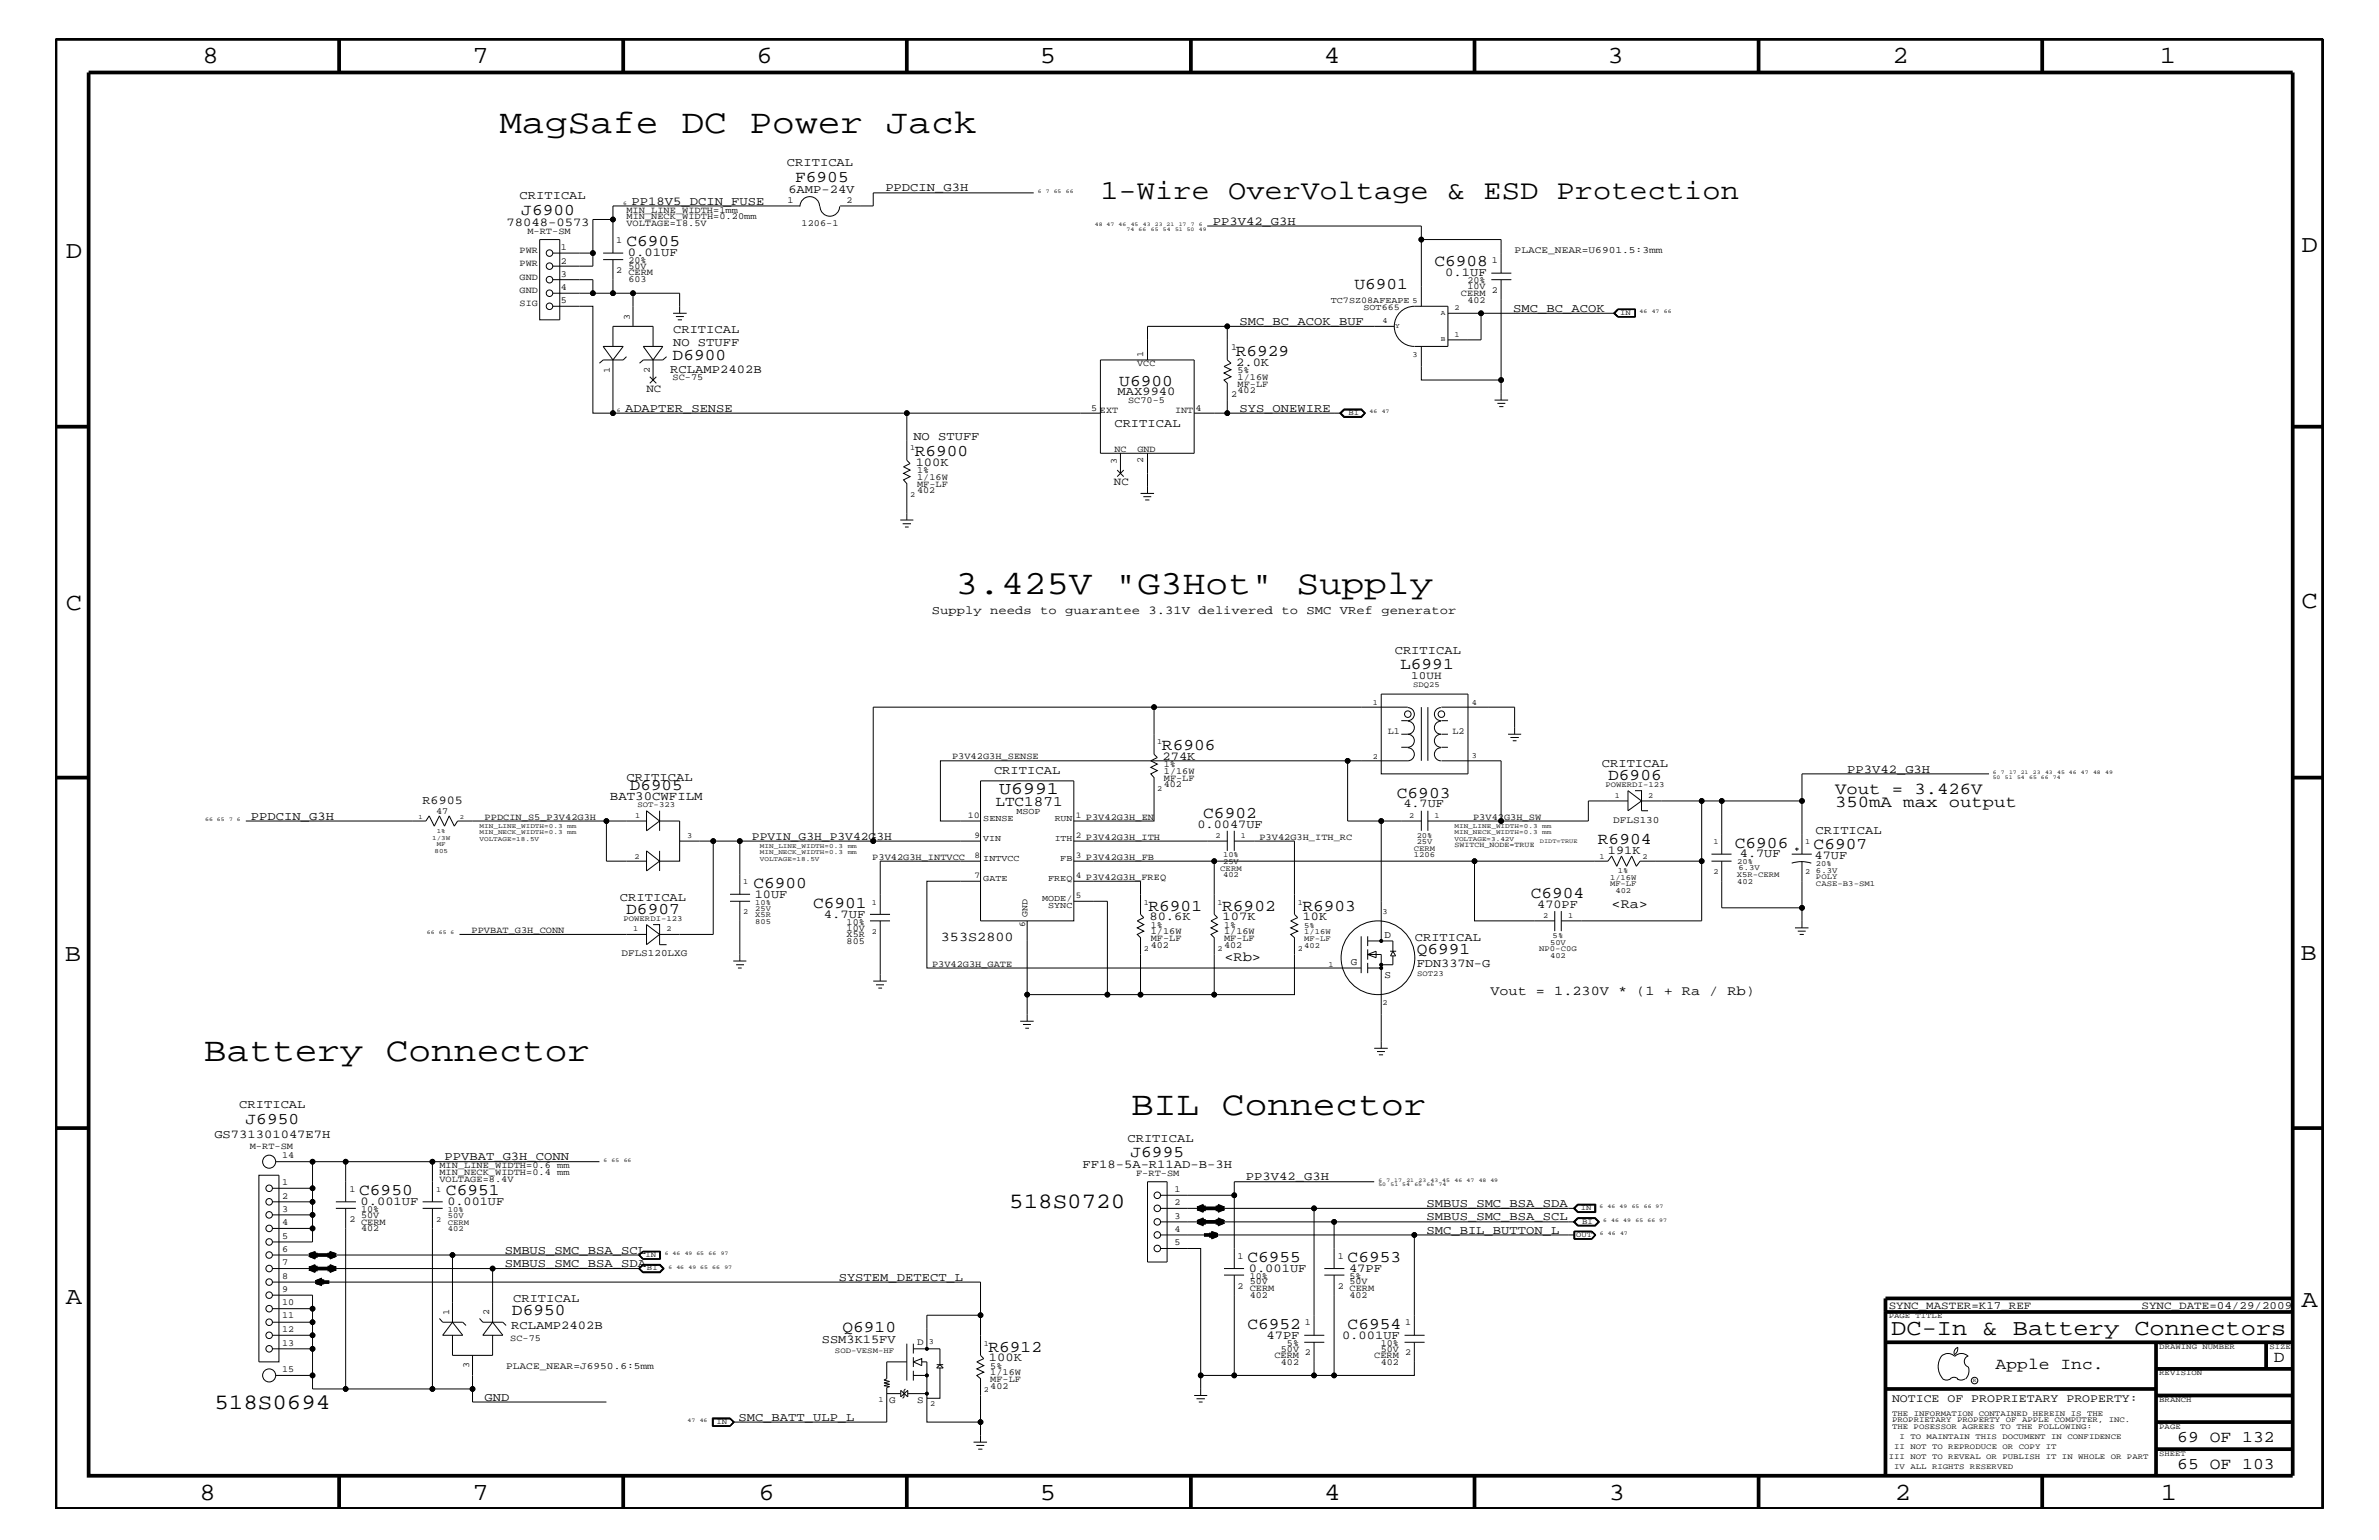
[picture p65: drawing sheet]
<svg xmlns="http://www.w3.org/2000/svg" width="432mm" height="279mm" viewBox="0 0 432 279" stroke-linecap="round" stroke-linejoin="round" font-family="sans-serif">
<defs><g id="words">
<g font-size="6.2">
<text x="90.7" y="24.1">MagSafe DC Power Jack</text>
<text x="173.4" y="107.7">3.425V &quot;G3Hot&quot; Supply</text>
<text x="37" y="192.6">Battery Connector</text>
<text x="205.3" y="202.3">BIL Connector</text>
</g>
<text font-size="5" x="199.7" y="36.2">1-Wire OverVoltage &amp; ESD Protection</text>
<g font-size="4.5">
<text x="36.7" y="11.5">8</text>
<text x="85.8" y="11.5">7</text>
<text x="137.3" y="11.5">6</text>
<text x="188.7" y="11.5">5</text>
<text x="240.3" y="11.5">4</text>
<text x="291.8" y="11.5">3</text>
<text x="343.5" y="11.5">2</text>
<text x="392" y="11.5">1</text>
<text x="11.9" y="46.8">D</text>
<text x="417.7" y="45.7">D</text>
<text x="11.9" y="110.6">C</text>
<text x="417.7" y="110.3">C</text>
<text x="11.8" y="174.3">B</text>
<text x="417.6" y="174.2">B</text>
<text x="11.9" y="236.7">A</text>
<text x="417.7" y="237.1">A</text>
<text x="36.2" y="272.1">8</text>
<text x="85.8" y="272.1">7</text>
<text x="137.7" y="272.1">6</text>
<text x="188.7" y="272.1">5</text>
<text x="240.4" y="272.1">4</text>
<text x="292" y="272.1">3</text>
<text x="343.9" y="272.1">2</text>
<text x="392.2" y="272.1">1</text>
</g>
<text font-size="4.1" x="343.3" y="242.3">DC-In &amp; Battery Connectors</text>
<g font-size="4">
<text x="183.2" y="219.2">518S0720</text>
<text x="38.9" y="255.6">518S0694</text>
</g>
<text font-size="3.2" x="181.4" y="144">U6991</text>
<g font-size="3">
<text x="144.3" y="33">F6905</text>
<text x="94.6" y="39.1">J6900</text>
<text x="113.7" y="44.6">C6905</text>
<text x="245.8" y="52.5">U6901</text>
<text x="260.3" y="48.3">C6908</text>
<text x="122.1" y="65.3">D6900</text>
<text x="224.3" y="64.5">R6929</text>
<text x="203.2" y="70">U6900</text>
<text x="166" y="82.7">R6900</text>
<text x="254.1" y="121.4">L6991</text>
<text x="210.9" y="136.1">R6906</text>
<text x="291.9" y="141.5">D6906</text>
<text x="218.4" y="148.4">C6902</text>
<text x="253.5" y="144.7">C6903</text>
<text x="333.1" y="144">Vout = 3.426V</text>
<text x="333.1" y="146.5">350mA max output</text>
<text x="290" y="153.2">R6904</text>
<text x="314.9" y="153.8">C6906</text>
<text x="329.2" y="154.1">C6907</text>
<text x="136.7" y="161.1">C6900</text>
<text x="113.7" y="165.8">D6907</text>
<text x="147.6" y="164.7">C6901</text>
<text x="208.4" y="165.2">R6901</text>
<text x="221.8" y="165.2">R6902</text>
<text x="236.4" y="165.2">R6903</text>
<text x="277.8" y="162.8">C6904</text>
<text x="257.1" y="173.2">Q6991</text>
<text x="44.6" y="204">J6950</text>
<text x="205.2" y="210">J6995</text>
<text x="65.2" y="216.9">C6950</text>
<text x="80.9" y="216.9">C6951</text>
<text x="226.4" y="229">C6955</text>
<text x="244.6" y="229">C6953</text>
<text x="92.9" y="238.6">D6950</text>
<text x="152.9" y="241.7">Q6910</text>
<text x="179.4" y="245.2">R6912</text>
<text x="226.4" y="241.1">C6952</text>
<text x="244.6" y="241.1">C6954</text>
<text x="362.2" y="248.4">Apple Inc.</text>
<text x="412.7" y="247.1">D</text>
<text x="395.2" y="261.6">69 OF 132</text>
<text x="395.2" y="266.6">65 OF 103</text>
</g>
<text font-size="2.9" x="114.3" y="143.4">D6905</text>
<text font-size="2.6" x="180.7" y="146.2">LTC1871</text>
<g font-size="2.5">
<text x="292.5" y="164.7">&lt;Ra&gt;</text>
<text x="170.8" y="170.7">353S2800</text>
<text x="222.2" y="174.4">&lt;Rb&gt;</text>
<text x="270.5" y="180.5">Vout = 1.230V * (1 + Ra / Rb)</text>
</g>
<text font-size="2.3" x="110.7" y="145.1">BAT30CWFILM</text>
<g font-size="2.2">
<text x="142.8" y="30.2">CRITICAL</text>
<text x="143.1" y="35">6AMP-24V</text>
<text x="160.7" y="34.7">PPDCIN_G3H</text>
<text x="91.9" y="41">78048-0573</text>
<text x="94.3" y="36.2">CRITICAL</text>
<text x="114.6" y="37.2">PP18V5_DCIN_FUSE</text>
<text x="220.1" y="40.8">PP3V42_G3H</text>
<text x="114" y="46.5">0.01UF</text>
<text x="262.3" y="50.2">0.1UF</text>
<text x="225" y="59">SMC_BC_ACOK_BUF</text>
<text x="274.7" y="56.6">SMC_BC_ACOK</text>
<text x="122.2" y="62.9">NO STUFF</text>
<text x="122.2" y="60.4">CRITICAL</text>
<text x="121.7" y="67.7">RCLAMP2402B</text>
<text x="202.9" y="71.7">MAX9940</text>
<text x="224.4" y="66.4">2.0K</text>
<text x="113.5" y="74.7">ADAPTER_SENSE</text>
<text x="202.3" y="77.4">CRITICAL</text>
<text x="225" y="74.7">SYS_ONEWIRE</text>
<text x="165.8" y="79.9">NO STUFF</text>
<text x="166.2" y="84.5">100K</text>
<text x="169.1" y="111.4">Supply needs to guarantee 3.31V delivered to SMC VRef generator</text>
<text x="253.2" y="118.6">CRITICAL</text>
<text x="211" y="137.9">274K</text>
<text x="113.7" y="141.7">CRITICAL</text>
<text x="180.4" y="140.4">CRITICAL</text>
<text x="290.7" y="139.2">CRITICAL</text>
<text x="335.3" y="140.2">PP3V42_G3H</text>
<text x="45.6" y="148.7">PPDCIN_G3H</text>
<text x="76.7" y="145.9">R6905</text>
<text x="254.7" y="146.5">4.7UF</text>
<text x="217.3" y="150.1">0.0047UF</text>
<text x="291.8" y="154.9">191K</text>
<text x="315.8" y="155.6">4.7UF</text>
<text x="329.4" y="155.8">47UF</text>
<text x="329.5" y="151.3">CRITICAL</text>
<text x="112.5" y="163.5">CRITICAL</text>
<text x="137" y="162.8">10UF</text>
<text x="149.5" y="166.5">4.7UF</text>
<text x="208.6" y="167">80.6K</text>
<text x="221.9" y="167">107K</text>
<text x="236.5" y="167">10K</text>
<text x="279" y="164.7">470PF</text>
<text x="256.8" y="170.7">CRITICAL</text>
<text x="257.1" y="175.4">FDN337N-G</text>
<text x="43.4" y="201">CRITICAL</text>
<text x="38.9" y="206.5">GS731301047E7H</text>
<text x="204.6" y="207.1">CRITICAL</text>
<text x="80.7" y="210.5">PPVBAT_G3H_CONN</text>
<text x="196.5" y="211.9">FF18-5A-R11AD-B-3H</text>
<text x="226.1" y="214.2">PP3V42_G3H</text>
<text x="65.4" y="218.6">0.001UF</text>
<text x="81.2" y="218.6">0.001UF</text>
<text x="258.9" y="221.4">SMBUS_SMC_BSA_SCL</text>
<text x="258.9" y="219">SMBUS_SMC_BSA_SDA</text>
<text x="91.6" y="227.5">SMBUS_SMC_BSA_SCL</text>
<text x="258.9" y="223.9">SMC_BIL_BUTTON_L</text>
<text x="91.6" y="229.9">SMBUS_SMC_BSA_SDA</text>
<text x="152.2" y="232.4">SYSTEM_DETECT_L</text>
<text x="226.7" y="230.7">0.001UF</text>
<text x="244.9" y="230.7">47PF</text>
<text x="93.1" y="236.2">CRITICAL</text>
<text x="92.8" y="241.1">RCLAMP2402B</text>
<text x="149.2" y="243.6">SSM3K15FV</text>
<text x="229.9" y="242.9">47PF</text>
<text x="243.6" y="242.9">0.001UF</text>
<text x="179.5" y="247">100K</text>
<text x="88" y="254.2">GND</text>
<text x="134" y="257.8">SMC_BATT_ULP_L</text>
</g>
<g font-size="2.1">
<text x="136.5" y="152.3">PPVIN_G3H_P3V42G3H</text>
<text x="343.4" y="254.4">NOTICE OF PROPRIETARY PROPERTY:</text>
</g>
<g font-size="2">
<text x="117.3" y="71.1">NC</text>
<text x="202.2" y="88.1">NC</text>
<text x="256.2" y="123.2">10UH</text>
<text x="342.8" y="237.4">SYNC_MASTER=K17_REF</text>
<text x="388.7" y="237.4">SYNC_DATE=04/29/2009</text>
</g>
<g font-size="1.9">
<text x="251.3" y="170.1">D</text>
<text x="245.2" y="175">G</text>
<text x="251.3" y="177.4">S</text>
</g>
<g font-size="1.8">
<text x="274.9" y="45.9">PLACE_NEAR=U6901.5:3mm</text>
<text x="292.8" y="149.3">DFLS130</text>
<text x="112.8" y="173.5">DFLS120LXG</text>
<text x="166.5" y="244">D</text>
<text x="91.9" y="248.4">PLACE_NEAR=J6950.6:5mm</text>
<text x="161.4" y="254.5">G</text>
<text x="166.5" y="254.5">S</text>
</g>
<g font-size="1.7">
<text x="113.7" y="39.8">MIN_NECK_WIDTH=0.20mm</text>
<text x="113.7" y="41">VOLTAGE=18.5V</text>
<text x="113.7" y="38.6">MIN_LINE_WIDTH=1mm</text>
<text x="142.9" y="36.8">1</text>
<text x="145.5" y="41">1206-1</text>
<text x="153.7" y="36.8">2</text>
<text x="94.3" y="45.9">PWR</text>
<text x="95.7" y="42.5">M-RT-SM</text>
<text x="101.8" y="47.9">2</text>
<text x="101.8" y="45.4">1</text>
<text x="111.8" y="44.1">1</text>
<text x="114" y="47.7">20%</text>
<text x="270.8" y="47.7">1</text>
<text x="94.3" y="53.2">GND</text>
<text x="94.3" y="50.7">GND</text>
<text x="94.3" y="48.3">PWR</text>
<text x="101.8" y="50.2">3</text>
<text x="101.8" y="52.7">4</text>
<text x="111.8" y="49.6">2</text>
<text x="114" y="51.3">603</text>
<text x="114" y="50">CERM</text>
<text x="114" y="48.8">50V</text>
<text x="265.2" y="53.6">CERM</text>
<text x="266.4" y="52.4">10V</text>
<text x="266.4" y="51.3">20%</text>
<text x="270.8" y="53.2">2</text>
<text x="94.3" y="55.6">SIG</text>
<text x="101.8" y="55.1">5</text>
<text x="114.3" y="58" transform="rotate(-90 114.3 58)">3</text>
<text x="266.4" y="54.9">402</text>
<text x="207.5" y="64.7" transform="rotate(-90 207.5 64.7)">1</text>
<text x="223.4" y="63.4">1</text>
<text x="110.7" y="67.6" transform="rotate(-90 110.7 67.6)">1</text>
<text x="117.9" y="67.6" transform="rotate(-90 117.9 67.6)">2</text>
<text x="122.1" y="69">SC-75</text>
<text x="206.4" y="66.5">VCC</text>
<text x="223.4" y="72">2</text>
<text x="224.6" y="68.9">1/16W</text>
<text x="224.6" y="70.1">MF-LF</text>
<text x="224.6" y="71.3">402</text>
<text x="224.6" y="67.7">5%</text>
<text x="198" y="74.5">5 EXT</text>
<text x="204.8" y="73.2">SC70-5</text>
<text x="213.3" y="75">INT</text>
<text x="217" y="74.5">4</text>
<text x="202.3" y="82">NC</text>
<text x="206.5" y="82.1">GND</text>
<text x="166.5" y="85.9">1%</text>
<text x="166.5" y="87.1">1/16W</text>
<text x="166.5" y="88.3">MF-LF</text>
<text x="166.5" y="89.5">402</text>
<text x="202.7" y="84.1" transform="rotate(-90 202.7 84.1)">3</text>
<text x="207.5" y="84" transform="rotate(-90 207.5 84)">2</text>
<text x="172.8" y="137.8">P3V42G3H_SENSE</text>
<text x="251.9" y="133.2">L1</text>
<text x="263.7" y="133.2">L2</text>
<text x="211.2" y="142.9">402</text>
<text x="211.2" y="139.2">1%</text>
<text x="211.2" y="141.7">MF-LF</text>
<text x="211.2" y="140.4">1/16W</text>
<text x="79.2" y="147.6">47</text>
<text x="88" y="148.7">PPDCIN_S5_P3V42G3H</text>
<text x="267.4" y="148.7">P3V42G3H_SW</text>
<text x="158.3" y="156">P3V42G3H_INTVCC</text>
<text x="228.6" y="152.3">P3V42G3H_ITH_RC</text>
<text x="153.7" y="167.8">10%</text>
<text x="85.6" y="169.3">PPVBAT_G3H_CONN</text>
<text x="153.7" y="171.2">805</text>
<text x="153.7" y="168.9">10V</text>
<text x="153.7" y="170">X5R</text>
<text x="208.9" y="170.7">MF-LF</text>
<text x="208.9" y="168.3">1%</text>
<text x="208.9" y="169.5">1/16W</text>
<text x="208.9" y="172">402</text>
<text x="222.2" y="172">402</text>
<text x="222.2" y="169.5">1/16W</text>
<text x="222.2" y="168.3">1%</text>
<text x="222.2" y="170.7">MF-LF</text>
<text x="169.2" y="175.4">P3V42G3H_GATE</text>
<text x="45.3" y="208.5">M-RT-SM</text>
<text x="51.2" y="210.2">14</text>
<text x="51.2" y="215">1</text>
<text x="79.8" y="213.2">MIN_NECK_WIDTH=0.4 mm</text>
<text x="79.8" y="211.9">MIN_LINE_WIDTH=0.6 mm</text>
<text x="79.8" y="214.4">VOLTAGE=8.4V</text>
<text x="206.2" y="213.3">F-RT-SM</text>
<text x="51.2" y="219.8">3</text>
<text x="51.2" y="217.5">2</text>
<text x="63.4" y="221.7">2</text>
<text x="63.4" y="216.2">1</text>
<text x="65.5" y="220.9">50V</text>
<text x="65.5" y="219.8">10%</text>
<text x="213.2" y="221.1">3</text>
<text x="213.2" y="218.6">2</text>
<text x="213.2" y="216.2">1</text>
<text x="51.2" y="222.3">4</text>
<text x="51.2" y="227.1">6</text>
<text x="51.2" y="224.7">5</text>
<text x="65.5" y="223.4">402</text>
<text x="65.5" y="222.2">CERM</text>
<text x="213.2" y="225.9">5</text>
<text x="213.2" y="223.5">4</text>
<text x="51.2" y="232">8</text>
<text x="51.2" y="229.6">7</text>
<text x="224.6" y="233.8">2</text>
<text x="224.6" y="228.4">1</text>
<text x="226.8" y="232">10%</text>
<text x="226.8" y="233">50V</text>
<text x="242.8" y="233.8">2</text>
<text x="242.8" y="228.4">1</text>
<text x="244.9" y="233">50V</text>
<text x="244.9" y="232">5%</text>
<text x="51.2" y="234.4">9</text>
<text x="51.2" y="239.2">11</text>
<text x="51.2" y="236.8">10</text>
<text x="81.5" y="238.6" transform="rotate(-90 81.5 238.6)">1</text>
<text x="88.8" y="238.6" transform="rotate(-90 88.8 238.6)">2</text>
<text x="226.8" y="235.5">402</text>
<text x="226.8" y="234.3">CERM</text>
<text x="244.9" y="234.3">CERM</text>
<text x="244.9" y="235.5">402</text>
<text x="51.2" y="244.1">13</text>
<text x="51.2" y="241.7">12</text>
<text x="92.6" y="243.4">SC-75</text>
<text x="232.5" y="245.2">50V</text>
<text x="233.6" y="244.1">5%</text>
<text x="236.8" y="245.9">2</text>
<text x="236.8" y="240.5">1</text>
<text x="250.6" y="244.1">10%</text>
<text x="250.6" y="245.2">50V</text>
<text x="255" y="245.9">2</text>
<text x="255" y="240.5">1</text>
<text x="51.2" y="248.9">15</text>
<text x="85.2" y="248.2" transform="rotate(-90 85.2 248.2)">3</text>
<text x="179.7" y="250.7">MF-LF</text>
<text x="179.7" y="248.4">5%</text>
<text x="179.7" y="249.5">1/16W</text>
<text x="179.7" y="252">402</text>
<text x="231.3" y="246.4">CERM</text>
<text x="232.5" y="247.6">402</text>
<text x="249.4" y="246.4">CERM</text>
<text x="250.6" y="247.6">402</text>
</g>
<g font-size="1.6">
<text x="241.6" y="54.9">TC7SZ08AFEAPE 5</text>
<text x="247.5" y="56.3">SOT665</text>
<text x="175.7" y="148.4">10</text>
<text x="178.5" y="149">SENSE</text>
<text x="184.5" y="147.6">MSOP</text>
<text x="191.4" y="149">RUN</text>
<text x="195.2" y="148.4">1 P3V42G3H_EN</text>
<text x="176.9" y="152.1">9</text>
<text x="176.9" y="155.7">8</text>
<text x="178.5" y="152.6">VIN</text>
<text x="191.4" y="152.6">ITH</text>
<text x="195.2" y="152.1">2 P3V42G3H_ITH</text>
<text x="195.2" y="155.7">3 P3V42G3H_FB</text>
<text x="176.9" y="159.4">7</text>
<text x="178.5" y="156.2">INTVCC</text>
<text x="178.5" y="159.9">GATE</text>
<text x="190.2" y="159.9">FREQ</text>
<text x="192.4" y="156.2">FB</text>
<text x="195.2" y="159.4">4 P3V42G3H_FREQ</text>
<text x="186.5" y="166.4" transform="rotate(-90 186.5 166.4)">GND</text>
<text x="189.1" y="163.5">MODE/</text>
<text x="190.2" y="164.7">SYNC</text>
<text x="195.2" y="163">5</text>
<text x="186.1" y="168.3" transform="rotate(-90 186.1 168.3)">6</text>
</g>
<g font-size="1.4">
<text x="251" y="58.6">4</text>
<text x="264" y="56.2">2</text>
<text x="294" y="57.2">IN</text>
<text x="256.4" y="64.7">3</text>
<text x="264" y="61.1">1</text>
<text x="244.8" y="75.4">BI</text>
<text x="165.2" y="81.6">1</text>
<text x="165.2" y="90.1">2</text>
<text x="256.5" y="124.7">SDQ25</text>
<text x="249.2" y="128">1</text>
<text x="267.1" y="127.9">4</text>
<text x="210.1" y="135">1</text>
<text x="249.2" y="137.7">2</text>
<text x="267.1" y="137.5">3</text>
<text x="210.1" y="143.5">2</text>
<text x="291.4" y="142.9">POWERDI-123</text>
<text x="115.3" y="148.4">1</text>
<text x="115.7" y="146.5">SOT-323</text>
<text x="255.8" y="148.4">2</text>
<text x="260.3" y="148.4">1</text>
<text x="293.1" y="144.7">1</text>
<text x="299.1" y="144.7">2</text>
<text x="115.1" y="155.8">2</text>
<text x="124.7" y="152.1">3</text>
<text x="220.6" y="152">2</text>
<text x="222" y="155.6">10%</text>
<text x="225.2" y="152">1</text>
<text x="256.6" y="155.6">1206</text>
<text x="256.6" y="154.4">CERM</text>
<text x="257.1" y="152">20%</text>
<text x="257.1" y="153.2">25V</text>
<text x="264" y="153.6">SWITCH_NODE=TRUE</text>
<text x="290.3" y="155.8">1</text>
<text x="298.1" y="155.8">2</text>
<text x="311" y="153.2">1</text>
<text x="327.7" y="153.2">1</text>
<text x="134.9" y="160.5">1</text>
<text x="221.5" y="158">CERM</text>
<text x="222" y="159.2">402</text>
<text x="222" y="156.8">25V</text>
<text x="292.2" y="159.6">1/16W</text>
<text x="292.2" y="160.8">MF-LF</text>
<text x="293.2" y="162">402</text>
<text x="293.7" y="158.4">1%</text>
<text x="311" y="158.6">2</text>
<text x="315.2" y="159.1">X5R-CERM</text>
<text x="315.3" y="156.8">20%</text>
<text x="315.3" y="160.3">402</text>
<text x="315.6" y="157.9">6.3V</text>
<text x="327.7" y="158.6">2</text>
<text x="329.6" y="160.7">CASE-B3-SM1</text>
<text x="329.6" y="157.2">20%</text>
<text x="329.6" y="158.4">6.3V</text>
<text x="329.6" y="159.5">POLY</text>
<text x="113.2" y="167.1">POWERDI-123</text>
<text x="134.9" y="165.9">2</text>
<text x="137.1" y="164.1">10%</text>
<text x="137.1" y="165.2">25V</text>
<text x="137.1" y="166.4">X5R</text>
<text x="137.1" y="167.6">805</text>
<text x="158.2" y="164.1">1</text>
<text x="207.6" y="164.1">1</text>
<text x="221" y="164.1">1</text>
<text x="235.5" y="164.1">1</text>
<text x="251" y="165.8">3</text>
<text x="280.1" y="166.5">2</text>
<text x="284.6" y="166.5">1</text>
<text x="114.9" y="168.9">1</text>
<text x="121" y="168.9">2</text>
<text x="158.2" y="169.5">2</text>
<text x="207.6" y="172.6">2</text>
<text x="221" y="172.6">2</text>
<text x="235.5" y="172.6">2</text>
<text x="236.7" y="168.3">5%</text>
<text x="236.7" y="169.5">1/16W</text>
<text x="236.7" y="170.7">MF-LF</text>
<text x="236.7" y="172">402</text>
<text x="279.4" y="172.6">NP0-C0G</text>
<text x="281.3" y="173.8">402</text>
<text x="281.3" y="171.4">50V</text>
<text x="281.8" y="170.1">5%</text>
<text x="241.1" y="175.4">1</text>
<text x="257.2" y="177.1">SOT23</text>
<text x="251" y="182.4">2</text>
<text x="79.2" y="216.2">1</text>
<text x="79.2" y="221.7">2</text>
<text x="81.3" y="219.8">10%</text>
<text x="81.3" y="220.9">50V</text>
<text x="286.9" y="219.6">IN</text>
<text x="81.3" y="222.2">CERM</text>
<text x="81.3" y="223.4">402</text>
<text x="286.1" y="224.5">OUT</text>
<text x="287.2" y="222">BI</text>
<text x="117.2" y="228.1">IN</text>
<text x="117.4" y="230.5">BI</text>
<text x="342.8" y="239.2">PAGE TITLE</text>
<text x="151.6" y="245.6">SOD-VESM-HF</text>
<text x="168.6" y="243.9">3</text>
<text x="178.6" y="244.1">1</text>
<text x="391.9" y="244.7">DRAWING NUMBER</text>
<text x="411.9" y="244.7">SIZE</text>
<text x="391.9" y="249.5">REVISION</text>
<text x="159.4" y="254.4">1</text>
<text x="168.8" y="255.1">2</text>
<text x="178.6" y="252.6">2</text>
<text x="343.4" y="256.8">THE INFORMATION CONTAINED HEREIN IS THE</text>
<text x="391.9" y="254.4">BRANCH</text>
<text x="130" y="258.4">IN</text>
<text x="343.4" y="259.3">THE POSESSOR AGREES TO THE FOLLOWING:</text>
<text x="343.4" y="258">PROPRIETARY PROPERTY OF APPLE COMPUTER, INC.</text>
<text x="343.8" y="262.9">II NOT TO REPRODUCE OR COPY IT</text>
<text x="344.8" y="261.1">I TO MAINTAIN THIS DOCUMENT IN CONFIDENCE</text>
<text x="391.9" y="259.3">PAGE</text>
<text x="342.8" y="264.7">III NOT TO REVEAL OR PUBLISH IT IN WHOLE OR PART</text>
<text x="343.8" y="266.6">IV ALL RIGHTS RESERVED</text>
<text x="391.9" y="264.1">SHEET</text>
</g>
<g font-size="1.3">
<text x="253.2" y="59.5">Y</text>
<text x="261.5" y="57.2">A</text>
<text x="261.5" y="61.9">B</text>
</g>
<g font-size="1.2">
<text x="75.9" y="148.5">1</text>
<text x="83.5" y="148.5">2</text>
<text x="78.4" y="152.3">1/3W</text>
<text x="78.9" y="154.7">805</text>
<text x="79.3" y="151.1">1%</text>
<text x="79.3" y="153.5">MF</text>
<text x="87" y="151.3">MIN_NECK_WIDTH=0.3</text>
<text x="87" y="152.6">VOLTAGE=18.5V</text>
<text x="87" y="150.1">MIN_LINE_WIDTH=0.3</text>
<text x="103" y="151.3">mm</text>
<text x="103" y="150.1">mm</text>
<text x="137.9" y="153.8">MIN_LINE_WIDTH=0.3</text>
<text x="137.9" y="155">MIN_NECK_WIDTH=0.3</text>
<text x="153.9" y="153.8">mm</text>
<text x="153.9" y="155">mm</text>
<text x="264" y="151.3">MIN_NECK_WIDTH=0.3</text>
<text x="264" y="150.1">MIN_LINE_WIDTH=0.3</text>
<text x="264" y="152.6">VOLTAGE=3.42V</text>
<text x="279.9" y="151.3">mm</text>
<text x="279.9" y="150.1">mm</text>
<text x="137.9" y="156.2">VOLTAGE=18.5V</text>
</g>
<text font-size="1.1" x="279.5" y="153">DIDT=TRUE</text>
<g font-size="1">
<text x="188.4" y="35">6</text>
<text x="189.8" y="35">7</text>
<text x="191.3" y="35">65</text>
<text x="193.5" y="35">66</text>
<text x="113.1" y="37.2">6</text>
<text x="198.7" y="41">48 47</text>
<text x="203" y="41">46</text>
<text x="204.5" y="41.9">74</text>
<text x="205.2" y="41">45</text>
<text x="206.7" y="41.9">66</text>
<text x="207.4" y="41">43</text>
<text x="208.9" y="41.9">65</text>
<text x="209.6" y="41">23 21</text>
<text x="211.1" y="41.9">54</text>
<text x="213.3" y="41.9">51 50</text>
<text x="214" y="41">17</text>
<text x="216.2" y="41">7</text>
<text x="217.6" y="41.9">49</text>
<text x="217.6" y="41">6</text>
<text x="297.6" y="56.8">46</text>
<text x="299.8" y="56.8">47</text>
<text x="302" y="56.8">66</text>
<text x="111.9" y="74.7">6</text>
<text x="248.6" y="75">46</text>
<text x="250.8" y="75">47</text>
<text x="361.7" y="140.4">6</text>
<text x="361.7" y="141.3">50</text>
<text x="363.1" y="140.4">7</text>
<text x="363.9" y="141.3">51</text>
<text x="364.7" y="140.4">17 21</text>
<text x="366.1" y="141.3">54</text>
<text x="368.3" y="141.3">65 66</text>
<text x="369" y="140.4">23</text>
<text x="371.2" y="140.4">43</text>
<text x="372.6" y="141.3">74</text>
<text x="373.4" y="140.4">45 46</text>
<text x="377.7" y="140.4">47</text>
<text x="379.9" y="140.4">48</text>
<text x="382.1" y="140.4">49</text>
<text x="37.3" y="149">66 65</text>
<text x="41.6" y="149">7</text>
<text x="43" y="149">6</text>
<text x="77.5" y="169.5">66</text>
<text x="79.7" y="169.5">65 6</text>
<text x="109.6" y="210.8">6</text>
<text x="111" y="210.8">65</text>
<text x="113.2" y="210.8">66</text>
<text x="250.2" y="215.3">50</text>
<text x="250.2" y="214.4">6</text>
<text x="251.6" y="214.4">7</text>
<text x="252.4" y="215.3">51 54</text>
<text x="253.1" y="214.4">17</text>
<text x="255.3" y="214.4">21</text>
<text x="256.7" y="215.3">65</text>
<text x="257.5" y="214.4">23</text>
<text x="258.9" y="215.3">66</text>
<text x="259.7" y="214.4">43 45</text>
<text x="261.1" y="215.3">74</text>
<text x="264" y="214.4">46</text>
<text x="266.2" y="214.4">47</text>
<text x="268.4" y="214.4">48 49</text>
<text x="290.3" y="219.2">6</text>
<text x="291" y="221.7">6</text>
<text x="291.8" y="219.2">46</text>
<text x="292.4" y="221.7">46</text>
<text x="294" y="219.2">49</text>
<text x="294.6" y="221.7">49</text>
<text x="296.2" y="219.2">65</text>
<text x="296.8" y="221.7">65</text>
<text x="298.4" y="219.2">66 97</text>
<text x="299" y="221.7">66 97</text>
<text x="120.6" y="227.7">6</text>
<text x="122.1" y="227.7">46</text>
<text x="124.3" y="227.7">49 65</text>
<text x="128.6" y="227.7">66</text>
<text x="130.8" y="227.7">97</text>
<text x="290.4" y="224.1">6</text>
<text x="291.8" y="224.1">46</text>
<text x="294" y="224.1">47</text>
<text x="121.3" y="230.2">6</text>
<text x="122.8" y="230.2">46</text>
<text x="125" y="230.2">49 65</text>
<text x="129.3" y="230.2">66</text>
<text x="131.5" y="230.2">97</text>
<text x="358.1" y="250.7">R</text>
<text x="124.8" y="258">47</text>
<text x="127" y="258">46</text>
</g>
</g></defs>
<g fill="none" stroke="#000" stroke-width=".18">
<path d="M145.2 37.5a1.78 1.78 0 0 1 1.8-1.8 1.78 1.78 0 0 1 1.8 1.8M145.2 37.4h-33.9v2.4M148.8 37.5a1.78 1.78 0 0 0 1.8 1.7 1.78 1.78 0 0 0 1.8-1.7M187.6 35h-29.1v2.4h-6M98 43.5h3.6v14.5h-3.6zM100.3 55.6h7.3v19.4h3.7v-9.7M100.3 45.9h7.3v2.4h-7.3M100.3 53.2h23.1v3.6M100.3 50.7h7.3v2.5M107.6 45.9v-6.1h3.7v6.1M109.5 47.1h3.6M109.5 45.9h3.6"/>
<path d="M111.3 47.1v6.1M114.9 53.2v6M122.2 56.8h2.4M122.7 57.4h1.4M123 58h.8M219.1 41h38.9v2.5M222.8 59.2h30.3M262.8 56.8h30.3M268.8 56.8v4.9h-6M270.7 50.7h3.6M270.7 49.6h3.6M272.5 50.7v18.2h-14.5v-6"/>
<path d="M272.5 49.6v-6.1h-14.5v12.1M293.1 56.8l.6 .6M293.6 56.1h3.2v1.4h-3.2M293.6 56.1l-.7 .7 .7 .7M293.7 56.2h3.1v1.2h-3.1M293.7 56.2l-.7 .6 .7 .6M293.7 56.2l-.6 .6M109.5 62.9h3.6l-1.8 2.4zM111.3 62.9v-3.7h7.2v3.7M111.3 75h53.3M113.7 64.7l-.6 .6h-3.6l-.7 .6M116.8 62.9h3.5l-1.8 2.4z"/>
<path d="M117.9 68.4l1.2 1.1M118.5 65.3v3.6M119.1 68.4l-1.2 1.1M121 64.7l-.7 .6h-3.5l-.7 .6M199.7 75h-35.1v8.5l.6 .6-1.2 .6 1.2 .6-1.2 .6 1.2 .6-1.2 .6 .6 .6v6.6M199.7 65.3h17v16.9h-17zM208.3 65.3v-6.1h14.5v6.1l.6 .6-1.2 .6 1.2 .6-1.2 .6 1.2 .7-1.2 .5 .6 .6v5.5M216.7 75h26.7M243.3 75l.7-.6h3.1l.6 .6-.6 .6h-3.1zM243.4 75l.6-.6h3.1l.6 .6-.6 .6h-3.1zM247.8 75l-.7-.7h-3.2l-.7 .7 .7 .7M247.8 75l-.7 .7h-3.2"/>
<path d="M247.8 75l-.7-.8h-3.2l-.7 .8 .7 .7M256.6 62.9a3.6 3.6 0 0 1-3.5-3.7 3.6 3.6 0 0 1 3.6-3.6h6.1v7.3h-6.1M271.3 72.6h2.4M271.8 73.2h1.4M272.1 73.8h.8M272.5 68.9v3.7M163.4 94.3h2.4M163.8 95h1.6M164.3 95.6h.6M202.8 85.3l1.2 1.2M203.4 82.2v3.7M204 85.3l-1.2 1.2"/>
<path d="M207 89.5h2.5M207.5 90.1h1.5M207.9 90.7h.7M208.3 82.2v7.3M209.5 128.3h-51v24.3M244.6 138v11h6.1M250.7 125.9h15.7v14.5h-15.7zM254.3 133.2h1.2M255.5 128.4a1.19 1.19 0 0 1 1.2 1.2 1.19 1.19 0 0 1-1.2 1.2h-1.2M255.5 130.8a1.19 1.19 0 0 1 1.2 1.2 1.19 1.19 0 0 1-1.2 1.2M255.5 133.2a1.19 1.19 0 0 1 1.2 1.2 1.19 1.19 0 0 1-1.2 1.2h-1.2M255.5 135.7a1.19 1.19 0 0 1 1.2 1.1 1.19 1.19 0 0 1-1.2 1.2h-84.8v11h7.3"/>
<path d="M255.5 128.3h-46v8.5l.6 .6-1.2 .6 1.2 .6-1.2 .6 1.2 .6-1.2 .6 .6 .7v7.9h-14.6M258 128.3v9.7M259.2 128.3v9.7M261.5 135.7a1.19 1.19 0 0 0-1.1 1.1 1.19 1.19 0 0 0 1.1 1.2M261.5 130.8a1.19 1.19 0 0 0-1.1 1.2 1.19 1.19 0 0 0 1.1 1.2 1.19 1.19 0 0 0-1.1 1.2 1.19 1.19 0 0 0 1.1 1.2M261.5 128.4a1.19 1.19 0 0 0-1.1 1.2 1.19 1.19 0 0 0 1.1 1.2M261.6 138h10.9v11h-13.3M261.6 128.3h13.3v4.9M261.6 133.2h1.2M261.6 130.8h1.2M261.6 135.6h1.2M273.7 133.2h2.4"/>
<path d="M274.2 133.8h1.5M274.6 134.4h.7M44.6 149h32.7l.6-1 .9 1.9 1-1.9 .9 1.9 .8-1.9 1 1.9 .6-.9h34.2M110.1 149v7.2h7.2M117.3 154.4l2.4 1.8-2.4 1.8zM119.7 149l-2.4-1.9v3.6l2.4-1.7h3.7v7.2h-3.7M119.7 147.1v3.6M119.7 154.4v3.6M123.4 152.6h6.1v16.9h-9.8l-2.4 1.9v-3.6l2.4 1.7M129.5 152.6h4.8v9.6M134.3 152.6h43.7M178 141.7h16.9v25.4h-16.9z"/>
<path d="M178 159.9h-9.8v15.7h78.9M178 156.2h-18.2v9.7M194.9 159.9h12.1v6l.6 .6-1.2 .6 1.2 .7-1.2 .5 1.2 .6-1.2 .6 .6 .6v10.4h-20.6v-13.4M194.9 152.6h27.9M220.4 156.2h47.2M222.8 150.7v3.7M224 152.6h11v13.3l.5 .6-1.2 .6 1.2 .7-1.2 .5 1.2 .6-1.2 .6 .7 .6v10.4h-14.6v-10.4l-.6-.6 1.2-.6-1.2-.6 1.2-.5-1.2-.7 1.2-.6-.6-.6v-9.7h-25.5M224 150.7v3.7M258 149h-7.3v21.7M258 147.1v3.6M259.2 147.1v3.6M295.5 145.3h-7.2v3.7h-15.8"/>
<path d="M296.8 143.5h1.1v3.6h1.2M297.9 145.3l-2.4-1.8v3.6l2.4-1.8h14.6M308.9 145.3v10.9h-11.2l-.7 1-.8-1.9-1 1.9-.9-1.9-.8 1.9-1-1.9-.7 .9h-24.2v10.9h14.6M308.9 156.2v10.9h-25.5M310.6 156.2h3.7M310.6 155h3.7M312.5 156.2v8.5h14.6M325.2 156.6a5.8 5.8 0 0 1 3.6 0M325.2 155h3.6M325.8 154h.7M326.1 153.8v.6M327.1 145.3h-14.6v9.7"/>
<path d="M327.1 156.2v12.1M361 140.4h-33.9v14.6M83.4 169.5h33.9M118.5 167.8h1.2v3.6h1.3M132.5 163.5h3.6M132.5 162.2h3.6M133.1 174.4h2.4M133.6 175h1.4M133.9 175.6h.7M134.3 163.5v10.9M157.9 167.1h3.6M157.9 165.9h3.6"/>
<path d="M158.5 178h2.5M159 178.7h1.4M159.4 179.3h.7M159.8 167.1v10.9M194.9 163.5h6.1v17M247.1 169.9v6.7M248.2 170.7h4.6v1.9l-.4 .8h.9l-.5-.8M248.2 175.6h2.5M248.2 173.2h2.5v17M248.2 173.2l1.6-.6v1.2zM248.2 169.9v1.7M248.2 172.2v1.9"/>
<path d="M248.2 174.7v1.9M252.3 172.6h1.1M252.8 173.4v1.6h-2.1M282.2 165.3v3.6M283.4 165.3v3.6M325.8 168.3h2.5M326.3 168.9h1.4M326.6 169.5h.8M185.2 185.3h2.4M185.7 185.9h1.4M186.1 186.5h.7M186.4 180.5v4.8"/>
<path d="M207 180.5h13.4M249.4 190.2h2.5M249.9 190.8h1.5M250.3 191.4h.7M47 213.2h3.6v33.9h-3.6zM49.4 218h7.3v2.4M49.4 215.6h7.3v2.4M50 210.8h6.7v4.8M56.7 210.8h6v7.2M61 219.2h3.6M61 218h3.6M62.7 219.2v32.8h15.8"/>
<path d="M62.7 210.8h15.8v7.2M76.7 219.2h3.6M76.7 218h3.6M78.5 210.8h30.3M78.5 219.2v32.8M208.3 214.4h3.5v14.6h-3.5zM210.7 216.9h13.3v13.3M210.7 219.2h75.1M238.5 219.2v23.1M249.4 214.4h-25.4v2.5M286.3 218.5h3.3v1.5h-3.3l-.7-.8zM286.3 218.6h3.3v1.3h-3.3l-.6-.7z"/>
<path d="M286.4 218.6l-.6 .6 .6 .7M289.5 218.6h-3.1l-.6 .6 .6 .6h3.1M289.5 218.6v1.3M49.4 232.6h128.6v13.3l.6 .6-1.3 .6 1.3 .7-1.3 .6 1.3 .5-1.3 .6 .7 .6v7.9h-9.8v-10.9h-.9M49.4 237.4h7.3v2.5h-7.3M49.4 222.9h7.3v2.4h-7.3M49.4 220.4h7.3v2.5M49.4 230.2h66.7M49.4 227.7h32.7M49.4 235h7.3v2.4M56.7 239.9v2.4M79.8 239.2l.5 .7h3.7l.6 .6"/>
<path d="M82.1 239.9l1.9 2.4h-3.7zM87 239.2l.6 .7h3.7l.6 .6M89.4 239.9l1.9 2.4h-3.7zM89.4 230.2v9.7M116 227.7l.7 .7h3.1M116 227.7l.7 .8M116.1 230.2l.7-.6h2.9l.6 .6-.6 .5h-2.9zM116.1 227.7h-34v12.2M116.7 229.5h3.1l.6 .7-.6 .6h-3.1M116.7 229.5h3.1l.7 .7-.7 .6h-3.1M116.7 229.4h3.1l.8 .8-.8 .7h-3.1l-.8-.7zM116.7 229.5l-.7 .7 .7 .6"/>
<path d="M116.7 227l-.8 .7 .8 .8M116.7 227h3.2v1.5h-3.2M116.7 227l-.7 .7M116.8 227.1l-.7 .6 .7 .7M119.7 227.1v1.3M119.8 227v1.5M119.8 227.1h-3.1l-.7 .6M178 238.6h-9.8v6.1M210.7 226.5h7.2v26.7M210.7 224.1h46M210.7 221.7h31.4M222.2 231.3h3.6"/>
<path d="M222.2 230.2h3.6M224 231.3v18.2h-6.1M240.4 231.3h3.6M240.4 230.2h3.6M242.1 231.3v18.2M285.7 223.4h3.3l.6 .7-.6 .7h-3.3zM285.8 221.7l.6-.7h3.1l.7 .7-.7 .7h-3.1zM285.8 224.7h3.1M285.8 223.4v1.4M285.8 223.5h3.1M285.8 221.7l.6-.6h3.1l.6 .6-.6 .6h-3.1zM285.8 221.7h-43.7v8.5"/>
<path d="M285.8 224.1h-29.1v18.2M285.8 223.5v1.2M286.3 221h3.2l.7 .7-.7 .7h-3.2l-.6-.7zM286.3 220.9h3.3l.7 .8-.7 .7h-3.3l-.7-.7zM288.9 223.4l.7 .7M288.9 223.5l.7 .6-.7 .6M288.9 223.5l.6 .6-.6 .6M289.6 224.1l-.7 .7M49.4 242.3h7.3v2.4h-7.3M50 249.5h6.7v2.5h6M56.7 244.7v4.8M78.5 252h7.3"/>
<path d="M82.1 242.3v3.6h7.3v-3.6M85.8 245.9v8.5h24.3M129.3 257.2h3.2l.8 .8-.8 .8h-3.2zM129.4 258.7h3.1M129.4 257.4h3.1M129.5 257.4v1.3M132.5 257.4l.6 .6-.6 .7M132.5 257.4l.7 .6-.7 .7M133.3 258l-.8-.7h-3.1v1.5M161 252.8h2.5M163.5 252.3v1.1l1.3-1.1v1.1zM164.3 252l-.2 .3v1.1l-.3 .3"/>
<path d="M164.6 247.1h-3.6v3l-.6 .3 1.1 .2-1.1 .3 1.1 .2-1.1 .3 1.1 .2-.5 .1v6.3h-27.9M164.6 243.8v6.7M164.8 252.8h3.4M165.8 247.1l1.5-.6v1.3zM165.8 249.5h2.4M165.8 244.7h4.8v2.9M165.8 243.8v1.8M165.8 246.2v1.8M165.8 248.7v1.8M170 247.6h1.2M170.6 248.2v5.5h-2.4l.1-.1M170.6 247.6l.6 .6h-1.2z"/>
<path d="M178 258v3.6M216.7 253.2h2.4M217.2 253.8h1.5M217.6 254.4h.7M224 249.5h18.1M236.7 243.5h3.7M236.7 242.3h3.7M238.5 243.5v6M254.9 243.5h3.7M254.9 242.3h3.7M256.7 243.5v6h-14.6M352.3 246.1a1.69 1.69 0 0 1 2.5 0 1.72 1.72 0 0 1 2.4 0"/>
<path d="M352.4 246a3.2 3.2 0 0 0 .4 4.3l.8 .1 .4-.2M354 250.2l.7-.3 .7 .3M355.2 250.2l.7 .2 .7-.2M355.3 244.4v.3a1.18 1.18 0 0 1-.6 1.1M355.4 244.4a.99 .99 0 0 0-.6 1.4M357.2 246a1.04 1.04 0 0 0-.7 1 1.04 1.04 0 0 0 .7 1M357.3 248l.1 .7a2.11 2.11 0 0 1-.6 1.5M176.7 261.6h2.5M177.2 262.2h1.4M177.5 262.9h.8"/>
<circle cx="111.3" cy="39.8" r=".42"/>
<circle cx="99.7" cy="45.9" r=".59"/>
<circle cx="99.7" cy="55.6" r=".59"/>
<circle cx="99.7" cy="50.7" r=".59"/>
<circle cx="99.7" cy="48.3" r=".59"/>
<circle cx="99.7" cy="53.2" r=".59"/>
<circle cx="107.6" cy="45.9" r=".42"/>
<circle cx="107.6" cy="53.2" r=".42"/>
<circle cx="111.3" cy="53.2" r=".42"/>
<circle cx="114.9" cy="53.2" r=".42"/>
<circle cx="222.8" cy="59.2" r=".42"/>
<circle cx="258" cy="43.5" r=".42"/>
<circle cx="268.8" cy="56.8" r=".42"/>
<circle cx="111.3" cy="75" r=".42"/>
<circle cx="164.6" cy="75" r=".42"/>
<circle cx="222.8" cy="75" r=".42"/>
<circle cx="272.5" cy="68.9" r=".42"/>
<circle cx="209.5" cy="128.3" r=".42"/>
<circle cx="244.6" cy="138" r=".42"/>
<circle cx="255.5" cy="129.6" r=".59"/>
<circle cx="261.6" cy="129.6" r=".59"/>
<circle cx="110.1" cy="149" r=".42"/>
<circle cx="129.5" cy="152.6" r=".42"/>
<circle cx="134.3" cy="152.6" r=".42"/>
<circle cx="158.5" cy="152.6" r=".42"/>
<circle cx="220.4" cy="156.2" r=".42"/>
<circle cx="250.7" cy="149" r=".42"/>
<circle cx="267.6" cy="156.2" r=".42"/>
<circle cx="272.5" cy="149" r=".42"/>
<circle cx="308.9" cy="145.3" r=".42"/>
<circle cx="308.9" cy="156.2" r=".42"/>
<circle cx="312.5" cy="145.3" r=".42"/>
<circle cx="327.1" cy="145.3" r=".42"/>
<circle cx="250.1" cy="173.8" r="6.7"/>
<circle cx="250.7" cy="175" r=".25"/>
<circle cx="250.7" cy="175.6" r=".25"/>
<circle cx="250.7" cy="170.7" r=".25"/>
<circle cx="327.1" cy="164.7" r=".42"/>
<circle cx="186.4" cy="180.5" r=".42"/>
<circle cx="201" cy="180.5" r=".42"/>
<circle cx="207" cy="180.5" r=".42"/>
<circle cx="220.4" cy="180.5" r=".42"/>
<circle cx="48.9" cy="210.8" r="1.19"/>
<circle cx="48.9" cy="218" r=".59"/>
<circle cx="48.9" cy="215.6" r=".59"/>
<circle cx="56.7" cy="210.8" r=".42"/>
<circle cx="56.7" cy="215.6" r=".42"/>
<circle cx="56.7" cy="218" r=".42"/>
<circle cx="62.7" cy="210.8" r=".42"/>
<circle cx="78.5" cy="210.8" r=".42"/>
<circle cx="210.1" cy="219.2" r=".59"/>
<circle cx="210.1" cy="216.9" r=".59"/>
<circle cx="224" cy="216.9" r=".42"/>
<circle cx="238.5" cy="219.2" r=".42"/>
<circle cx="48.9" cy="230.2" r=".59"/>
<circle cx="48.9" cy="239.9" r=".59"/>
<circle cx="48.9" cy="220.4" r=".59"/>
<circle cx="48.9" cy="237.4" r=".59"/>
<circle cx="48.9" cy="227.7" r=".59"/>
<circle cx="48.9" cy="232.6" r=".59"/>
<circle cx="48.9" cy="222.9" r=".59"/>
<circle cx="48.9" cy="235" r=".59"/>
<circle cx="48.9" cy="225.3" r=".59"/>
<circle cx="56.7" cy="220.4" r=".42"/>
<circle cx="56.7" cy="239.9" r=".42"/>
<circle cx="56.7" cy="237.4" r=".42"/>
<circle cx="56.7" cy="222.9" r=".42"/>
<circle cx="82.1" cy="227.7" r=".42"/>
<circle cx="89.4" cy="230.2" r=".42"/>
<circle cx="178" cy="238.6" r=".42"/>
<circle cx="210.1" cy="221.7" r=".59"/>
<circle cx="210.1" cy="226.5" r=".59"/>
<circle cx="210.1" cy="224.1" r=".59"/>
<circle cx="242.1" cy="221.7" r=".42"/>
<circle cx="256.7" cy="224.1" r=".42"/>
<circle cx="48.9" cy="249.5" r="1.19"/>
<circle cx="48.9" cy="242.3" r=".59"/>
<circle cx="48.9" cy="244.7" r=".59"/>
<circle cx="56.7" cy="242.3" r=".42"/>
<circle cx="56.7" cy="244.7" r=".42"/>
<circle cx="56.7" cy="249.5" r=".42"/>
<circle cx="62.7" cy="252" r=".42"/>
<circle cx="78.5" cy="252" r=".42"/>
<circle cx="85.8" cy="252" r=".42"/>
<circle cx="168.2" cy="252.8" r=".25"/>
<circle cx="168.2" cy="244.7" r=".25"/>
<circle cx="168.2" cy="249.5" r=".25"/>
<circle cx="178" cy="258" r=".42"/>
<circle cx="217.9" cy="249.5" r=".42"/>
<circle cx="224" cy="249.5" r=".42"/>
<circle cx="238.5" cy="249.5" r=".42"/>
<circle cx="242.1" cy="249.5" r=".42"/>
<circle cx="358.4" cy="250.5" r=".59"/>
</g>
<g fill="#000">
<circle cx="111.3" cy="39.8" r=".42"/>
<circle cx="107.6" cy="45.9" r=".42"/>
<circle cx="107.6" cy="53.2" r=".42"/>
<circle cx="111.3" cy="53.2" r=".42"/>
<circle cx="114.9" cy="53.2" r=".42"/>
<circle cx="222.8" cy="59.2" r=".42"/>
<circle cx="258" cy="43.5" r=".42"/>
<circle cx="268.8" cy="56.8" r=".42"/>
<circle cx="111.3" cy="75" r=".42"/>
<circle cx="164.6" cy="75" r=".42"/>
<circle cx="222.8" cy="75" r=".42"/>
<circle cx="272.5" cy="68.9" r=".42"/>
<circle cx="209.5" cy="128.3" r=".42"/>
<circle cx="244.6" cy="138" r=".42"/>
<circle cx="110.1" cy="149" r=".42"/>
<circle cx="129.5" cy="152.6" r=".42"/>
<circle cx="134.3" cy="152.6" r=".42"/>
<circle cx="158.5" cy="152.6" r=".42"/>
<circle cx="220.4" cy="156.2" r=".42"/>
<circle cx="250.7" cy="149" r=".42"/>
<circle cx="267.6" cy="156.2" r=".42"/>
<circle cx="272.5" cy="149" r=".42"/>
<circle cx="308.9" cy="145.3" r=".42"/>
<circle cx="308.9" cy="156.2" r=".42"/>
<circle cx="312.5" cy="145.3" r=".42"/>
<circle cx="327.1" cy="145.3" r=".42"/>
<circle cx="250.7" cy="175" r=".25"/>
<circle cx="250.7" cy="175.6" r=".25"/>
<circle cx="250.7" cy="170.7" r=".25"/>
<circle cx="327.1" cy="164.7" r=".42"/>
<circle cx="186.4" cy="180.5" r=".42"/>
<circle cx="201" cy="180.5" r=".42"/>
<circle cx="207" cy="180.5" r=".42"/>
<circle cx="220.4" cy="180.5" r=".42"/>
<circle cx="56.7" cy="210.8" r=".42"/>
<circle cx="56.7" cy="215.6" r=".42"/>
<circle cx="56.7" cy="218" r=".42"/>
<circle cx="62.7" cy="210.8" r=".42"/>
<circle cx="78.5" cy="210.8" r=".42"/>
<circle cx="224" cy="216.9" r=".42"/>
<circle cx="238.5" cy="219.2" r=".42"/>
<circle cx="56.7" cy="220.4" r=".42"/>
<circle cx="56.7" cy="239.9" r=".42"/>
<circle cx="56.7" cy="237.4" r=".42"/>
<circle cx="56.7" cy="222.9" r=".42"/>
<circle cx="82.1" cy="227.7" r=".42"/>
<circle cx="89.4" cy="230.2" r=".42"/>
<circle cx="178" cy="238.6" r=".42"/>
<circle cx="242.1" cy="221.7" r=".42"/>
<circle cx="256.7" cy="224.1" r=".42"/>
<circle cx="56.7" cy="242.3" r=".42"/>
<circle cx="56.7" cy="244.7" r=".42"/>
<circle cx="56.7" cy="249.5" r=".42"/>
<circle cx="62.7" cy="252" r=".42"/>
<circle cx="78.5" cy="252" r=".42"/>
<circle cx="85.8" cy="252" r=".42"/>
<circle cx="168.2" cy="252.8" r=".25"/>
<circle cx="168.2" cy="244.7" r=".25"/>
<circle cx="168.2" cy="249.5" r=".25"/>
<circle cx="178" cy="258" r=".42"/>
<circle cx="217.9" cy="249.5" r=".42"/>
<circle cx="224" cy="249.5" r=".42"/>
<circle cx="238.5" cy="249.5" r=".42"/>
<circle cx="242.1" cy="249.5" r=".42"/>
</g>
<g fill="none" stroke="#000" stroke-width=".68" stroke-linecap="butt">
<path d="M10.1 7.1h411.5v266.7h-411.5zM16.1 13.2h400v254.5h-400zM61.6 7.1v6.1M113.1 7.1v6.1M164.6 7.1v6.1M216.2 7.1v6.1M267.6 7.1v6.1M319.2 7.1v6.1M370.7 7.1v6.1M10.1 77.4h6M416.1 77.4h5.5M10.1 141.1h6"/>
<path d="M416.1 141.1h5.5M10.1 204.7h6M217.3 219.2l1.2-.5v1zM217.3 219.2l1.2 .2M217.3 219.2h4.9M217.3 219.2l1.2 .3M217.3 219.2l1.2 .4M218.5 219.1l-1.2 .1M218.5 219l-1.2 .2M218.5 218.9l-1.2 .3M221 218.7l1.2 .5-1.2 .5zM221 219.1l1.2 .1"/>
<path d="M221 218.9l1.2 .3M221 219l1.2 .2M222.2 219.2l-1.2 .2M222.2 219.2l-1.2 .3M222.2 219.2l-1.2 .4M416.1 204.7h5.5M56.1 230.2h1.2M56.1 227.7l1.2-.4v.9zM56.1 230.2l1.2-.6v1.1zM56.1 230.2h4.9M56.1 230.2l1.2 .2M56.1 230.2l1.2 .3"/>
<path d="M56.1 227.7l1.2 .2M56.1 227.7h4.9M56.1 227.7l1.2 .3M56.1 227.7l1.2 .4M57.3 230.1l-1.2 .1M57.3 229.9l-1.2 .3M57.3 229.8l-1.2 .4M57.3 232.6h2.5M57.3 232.6l1.2-.5v.9zM57.3 232.6l1.2 .1M57.3 232.6l1.2 .3M57.3 227.6l-1.2 .1"/>
<path d="M57.3 227.5l-1.2 .2M57.3 227.4l-1.2 .3M58.5 232.2l-1.2 .4M58.5 232.4l-1.2 .2M59.8 230.1l1.2 .1M59.8 227.3l1.2 .4-1.2 .5zM59.8 229.6l1.2 .6-1.2 .5zM59.8 229.8l1.2 .4M59.8 229.9l1.2 .3M59.8 227.6l1.2 .1M59.8 227.4l1.2 .3M59.8 227.5l1.2 .2"/>
<path d="M61 230.2h-1.2M61 230.2l-1.2 .2M61 230.2l-1.2 .3M61 227.7l-1.2 .2M61 227.7l-1.2 .3M61 227.7l-1.2 .4M217.3 221.7l1.2 .1M217.3 221.7l1.2-.5v1zM217.3 221.7h4.9M217.3 221.7l1.2 .2M217.3 221.7l1.2 .3M218.5 224.1h2.5"/>
<path d="M218.5 221.5l-1.2 .2M218.5 221.4l-1.2 .3M218.5 221.3l-1.2 .4M219.8 223.6l1.2 .5-1.2 .5zM219.8 223.7l1.2 .4M219.8 224l1.2 .1M219.8 223.9l1.2 .2M221 224.1l-1.2 .1M221 224.1l-1.2 .4M221 224.1l-1.2 .2M221 221.5l1.2 .2M221 221.2l1.2 .5-1.2 .5z"/>
<path d="M221 221.3l1.2 .4M221 221.4l1.2 .3M222.2 221.7l-1.2 .1M222.2 221.7l-1.2 .2M222.2 221.7l-1.2 .3M342.2 238h73.9M416.1 235.6h-73.9v32.1M342.2 243.5h73.9M342.2 252h49.1M391.3 243.5v24.2M391.3 258h24.8M391.3 253.2h24.8"/>
<path d="M391.3 248.4h24.8M411.3 243.5v4.9M61.6 267.7v6.1M113.1 267.7v6.1M164.6 267.7v6.1M216.2 268v5.8M267.6 267.7v6.1M319.2 267.7v6.1M370.7 267.7v6.1M391.3 262.9h24.8"/>
</g>
<use href="#words"/>
</svg>
